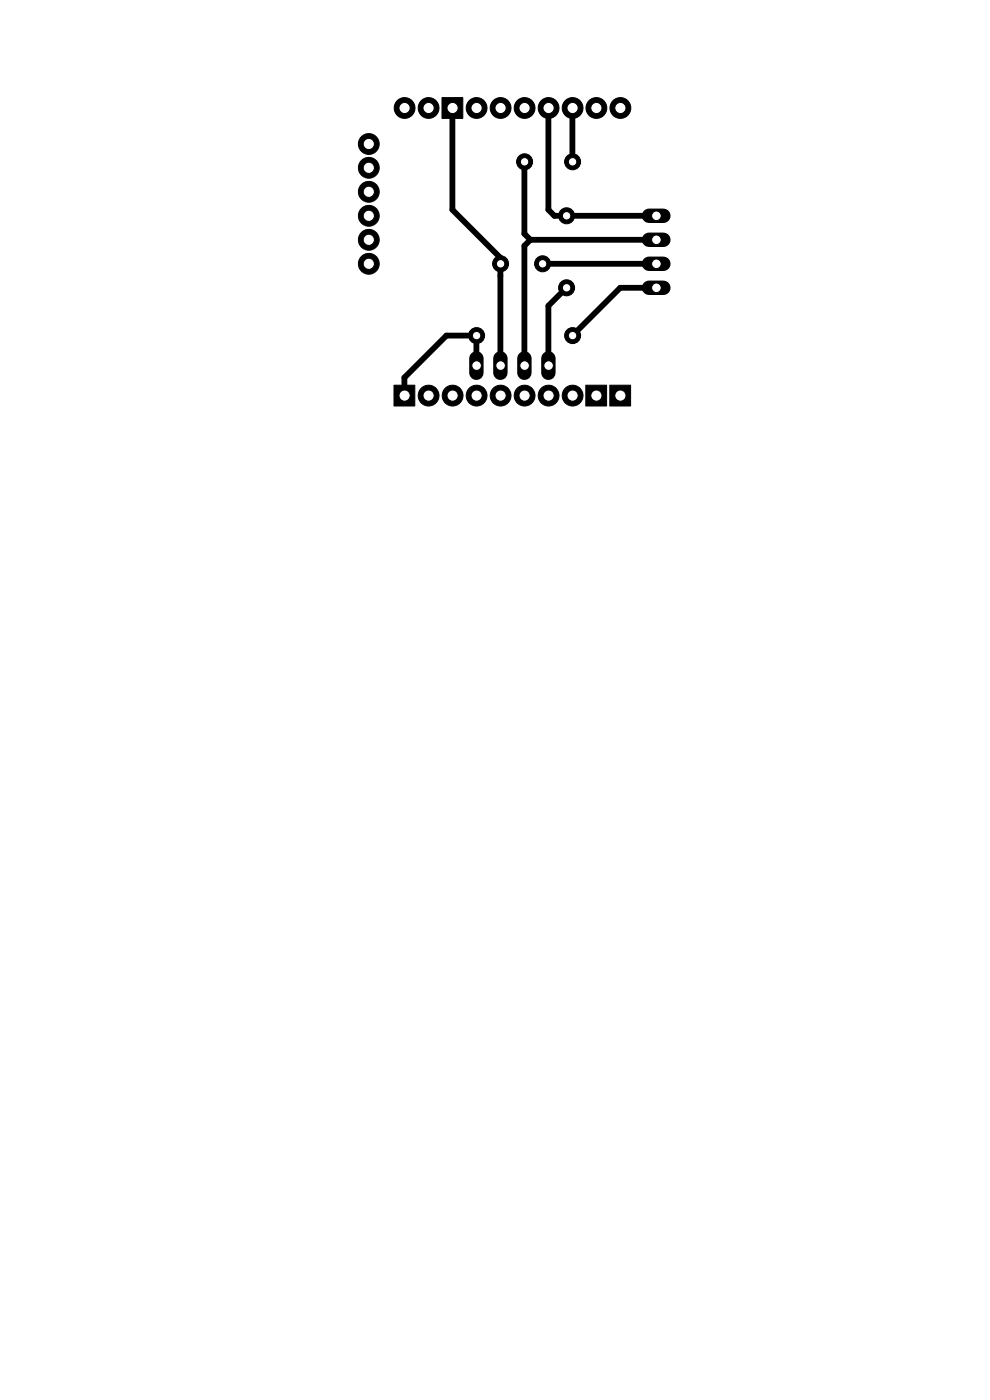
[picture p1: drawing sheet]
<svg xmlns="http://www.w3.org/2000/svg" width="105mm" height="148mm" viewBox="0 0 105 148" stroke-linecap="round" stroke-linejoin="round" font-family="sans-serif">
<path d="M47.9 11.4v10.8l5.1 5.1v11.4M55.5 17.1v7.6l.6 .7M58 11.4v10.8l.7 .6h10.7M60.6 11.4v5.7M50.4 38.7v-3.2h-3.2l-4.4 4.5v1.9M56.1 25.4h13.3M56.1 25.4l-.6 .6v12.7M57.4 27.9h12M59.9 30.5l-1.9 1.9v6.3M69.4 30.5h-3.8l-5 5" fill="none" stroke="#000" stroke-width=".61"/>
<circle cx="65.7" cy="11.4" r="1.1" fill="#000" stroke="#000" stroke-width=".11"/>
<circle cx="65.7" cy="11.4" r=".59" fill="#fff" stroke="#000" stroke-width=".11"/>
<circle cx="63.1" cy="11.4" r="1.1" fill="#000" stroke="#000" stroke-width=".11"/>
<circle cx="63.1" cy="11.4" r=".59" fill="#fff" stroke="#000" stroke-width=".11"/>
<circle cx="60.6" cy="11.4" r="1.1" fill="#000" stroke="#000" stroke-width=".11"/>
<circle cx="60.6" cy="11.4" r=".59" fill="#fff" stroke="#000" stroke-width=".11"/>
<circle cx="58.1" cy="11.4" r="1.1" fill="#000" stroke="#000" stroke-width=".11"/>
<circle cx="58.1" cy="11.4" r=".59" fill="#fff" stroke="#000" stroke-width=".11"/>
<circle cx="55.5" cy="11.4" r="1.1" fill="#000" stroke="#000" stroke-width=".11"/>
<circle cx="55.5" cy="11.4" r=".59" fill="#fff" stroke="#000" stroke-width=".11"/>
<circle cx="53" cy="11.4" r="1.1" fill="#000" stroke="#000" stroke-width=".11"/>
<circle cx="53" cy="11.4" r=".59" fill="#fff" stroke="#000" stroke-width=".11"/>
<circle cx="50.4" cy="11.4" r="1.1" fill="#000" stroke="#000" stroke-width=".11"/>
<circle cx="50.4" cy="11.4" r=".59" fill="#fff" stroke="#000" stroke-width=".11"/>
<path d="M46.8 10.3h2.2v2.2h-2.2z" fill="#000" stroke="#000" stroke-width=".11"/>
<circle cx="47.9" cy="11.4" r=".59" fill="#fff" stroke="#000" stroke-width=".11"/>
<circle cx="45.4" cy="11.4" r="1.1" fill="#000" stroke="#000" stroke-width=".11"/>
<circle cx="45.4" cy="11.4" r=".59" fill="#fff" stroke="#000" stroke-width=".11"/>
<circle cx="47.9" cy="41.9" r="1.1" fill="#000" stroke="#000" stroke-width=".11"/>
<circle cx="47.9" cy="41.9" r=".59" fill="#fff" stroke="#000" stroke-width=".11"/>
<path d="M64.5 40.8h2.2v2.2h-2.2z" fill="#000" stroke="#000" stroke-width=".11"/>
<circle cx="65.7" cy="41.9" r=".59" fill="#fff" stroke="#000" stroke-width=".11"/>
<path d="M62 40.8h2.2v2.2h-2.2z" fill="#000" stroke="#000" stroke-width=".11"/>
<circle cx="63.1" cy="41.9" r=".59" fill="#fff" stroke="#000" stroke-width=".11"/>
<circle cx="60.6" cy="41.9" r="1.1" fill="#000" stroke="#000" stroke-width=".11"/>
<circle cx="60.6" cy="41.9" r=".59" fill="#fff" stroke="#000" stroke-width=".11"/>
<circle cx="58.1" cy="41.9" r="1.1" fill="#000" stroke="#000" stroke-width=".11"/>
<circle cx="58.1" cy="41.9" r=".59" fill="#fff" stroke="#000" stroke-width=".11"/>
<circle cx="55.5" cy="41.9" r="1.1" fill="#000" stroke="#000" stroke-width=".11"/>
<circle cx="55.5" cy="41.9" r=".59" fill="#fff" stroke="#000" stroke-width=".11"/>
<circle cx="53" cy="41.9" r="1.1" fill="#000" stroke="#000" stroke-width=".11"/>
<circle cx="53" cy="41.9" r=".59" fill="#fff" stroke="#000" stroke-width=".11"/>
<circle cx="50.4" cy="41.9" r="1.1" fill="#000" stroke="#000" stroke-width=".11"/>
<circle cx="50.4" cy="41.9" r=".59" fill="#fff" stroke="#000" stroke-width=".11"/>
<circle cx="42.8" cy="11.4" r="1.1" fill="#000" stroke="#000" stroke-width=".11"/>
<circle cx="42.8" cy="11.4" r=".59" fill="#fff" stroke="#000" stroke-width=".11"/>
<circle cx="45.4" cy="41.9" r="1.1" fill="#000" stroke="#000" stroke-width=".11"/>
<circle cx="45.4" cy="41.9" r=".59" fill="#fff" stroke="#000" stroke-width=".11"/>
<path d="M41.7 40.8h2.2v2.2h-2.2z" fill="#000" stroke="#000" stroke-width=".11"/>
<circle cx="42.8" cy="41.9" r=".59" fill="#fff" stroke="#000" stroke-width=".11"/>
<circle cx="39" cy="15.2" r="1.1" fill="#000" stroke="#000" stroke-width=".11"/>
<circle cx="39" cy="15.2" r=".59" fill="#fff" stroke="#000" stroke-width=".11"/>
<circle cx="39" cy="17.8" r="1.1" fill="#000" stroke="#000" stroke-width=".11"/>
<circle cx="39" cy="17.8" r=".59" fill="#fff" stroke="#000" stroke-width=".11"/>
<circle cx="39" cy="20.3" r="1.1" fill="#000" stroke="#000" stroke-width=".11"/>
<circle cx="39" cy="20.3" r=".59" fill="#fff" stroke="#000" stroke-width=".11"/>
<circle cx="39" cy="22.8" r="1.1" fill="#000" stroke="#000" stroke-width=".11"/>
<circle cx="39" cy="22.8" r=".59" fill="#fff" stroke="#000" stroke-width=".11"/>
<circle cx="39" cy="25.4" r="1.1" fill="#000" stroke="#000" stroke-width=".11"/>
<circle cx="39" cy="25.4" r=".59" fill="#fff" stroke="#000" stroke-width=".11"/>
<circle cx="39" cy="27.9" r="1.1" fill="#000" stroke="#000" stroke-width=".11"/>
<circle cx="39" cy="27.9" r=".59" fill="#fff" stroke="#000" stroke-width=".11"/>
<path d="M68.7 22.8h1.5" fill="none" stroke="#000" stroke-width="1.5"/>
<circle cx="69.5" cy="22.8" r=".51" fill="#fff" stroke="#000" stroke-width=".11"/>
<path d="M68.7 25.4h1.5" fill="none" stroke="#000" stroke-width="1.5"/>
<circle cx="69.5" cy="25.4" r=".51" fill="#fff" stroke="#000" stroke-width=".11"/>
<path d="M68.7 27.9h1.5" fill="none" stroke="#000" stroke-width="1.5"/>
<circle cx="69.5" cy="27.9" r=".51" fill="#fff" stroke="#000" stroke-width=".11"/>
<path d="M68.7 30.5h1.5" fill="none" stroke="#000" stroke-width="1.5"/>
<circle cx="69.5" cy="30.5" r=".51" fill="#fff" stroke="#000" stroke-width=".11"/>
<path d="M58 37.9v1.6" fill="none" stroke="#000" stroke-width="1.5"/>
<circle cx="58.1" cy="38.7" r=".51" fill="#fff" stroke="#000" stroke-width=".11"/>
<path d="M55.5 37.9v1.6" fill="none" stroke="#000" stroke-width="1.5"/>
<circle cx="55.5" cy="38.7" r=".51" fill="#fff" stroke="#000" stroke-width=".11"/>
<path d="M53 37.9v1.6" fill="none" stroke="#000" stroke-width="1.5"/>
<circle cx="53" cy="38.7" r=".51" fill="#fff" stroke="#000" stroke-width=".11"/>
<path d="M50.4 37.9v1.6" fill="none" stroke="#000" stroke-width="1.5"/>
<circle cx="50.4" cy="38.7" r=".51" fill="#fff" stroke="#000" stroke-width=".11"/>
<circle cx="60.6" cy="35.5" r=".85" fill="#000" stroke="#000" stroke-width=".11"/>
<circle cx="60.6" cy="35.5" r=".44" fill="#fff" stroke="#000" stroke-width=".11"/>
<circle cx="50.4" cy="35.5" r=".85" fill="#000" stroke="#000" stroke-width=".11"/>
<circle cx="50.4" cy="35.5" r=".44" fill="#fff" stroke="#000" stroke-width=".11"/>
<circle cx="57.4" cy="27.9" r=".85" fill="#000" stroke="#000" stroke-width=".11"/>
<circle cx="57.4" cy="27.9" r=".44" fill="#fff" stroke="#000" stroke-width=".11"/>
<circle cx="53" cy="27.9" r=".85" fill="#000" stroke="#000" stroke-width=".11"/>
<circle cx="53" cy="27.9" r=".44" fill="#fff" stroke="#000" stroke-width=".11"/>
<circle cx="60" cy="30.5" r=".85" fill="#000" stroke="#000" stroke-width=".11"/>
<circle cx="60" cy="30.5" r=".44" fill="#fff" stroke="#000" stroke-width=".11"/>
<circle cx="60" cy="22.8" r=".85" fill="#000" stroke="#000" stroke-width=".11"/>
<circle cx="60" cy="22.8" r=".44" fill="#fff" stroke="#000" stroke-width=".11"/>
<circle cx="60.6" cy="17.1" r=".85" fill="#000" stroke="#000" stroke-width=".11"/>
<circle cx="60.6" cy="17.1" r=".44" fill="#fff" stroke="#000" stroke-width=".11"/>
<circle cx="55.5" cy="17.1" r=".85" fill="#000" stroke="#000" stroke-width=".11"/>
<circle cx="55.5" cy="17.1" r=".44" fill="#fff" stroke="#000" stroke-width=".11"/>
</svg>
